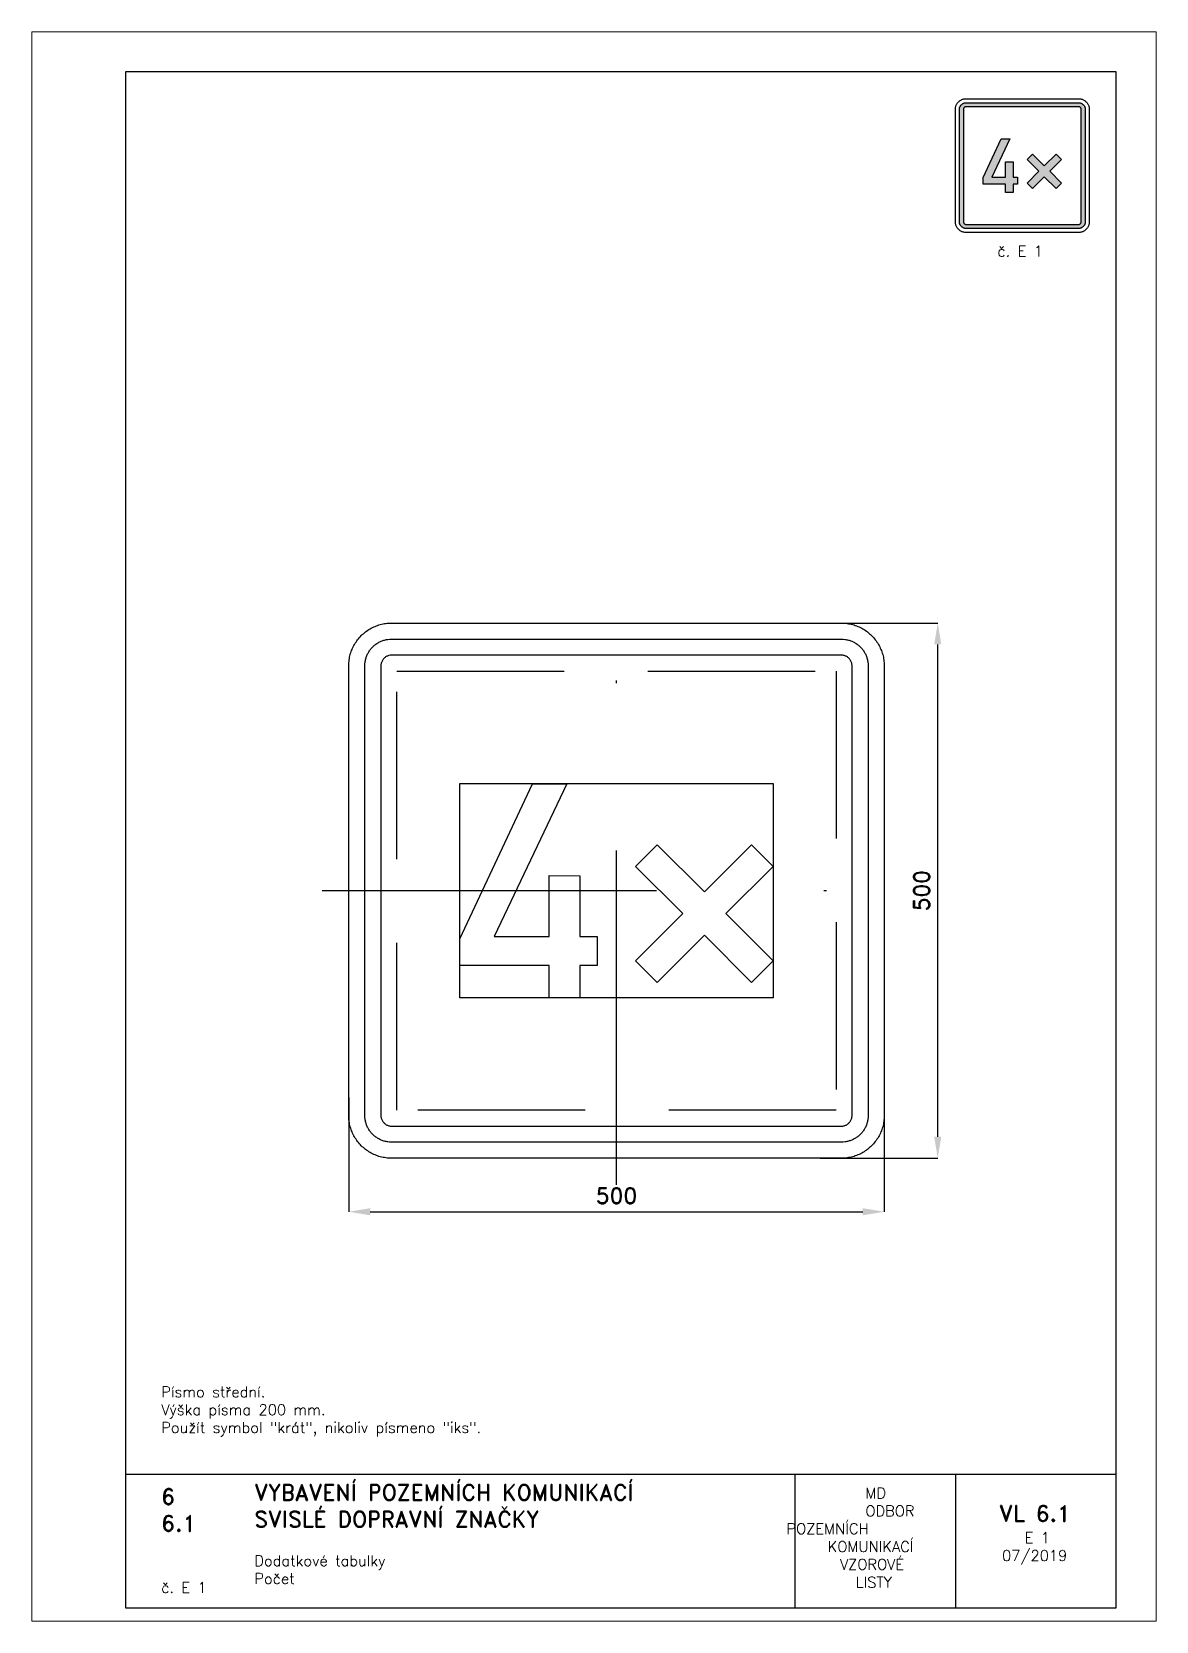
# Paper-space layout 'E 1' of a CAD drawing. Header units: millimetres. Extents: x 0 to 210, y 0 to 297.
# The model-space entities are those that its viewports show. They can reach past a viewport. Long polylines and large blocks are cut down to what shows.
import ezdxf

# ---------------------------------------------------------------- set-up
doc = ezdxf.new("R2010")
doc.units = ezdxf.units.MM
doc.header["$LTSCALE"] = 5
doc.linetypes.add('ČERCHOVANÁX2', pattern=[2, 1, -0.5, 0, -0.5])
doc.linetypes.add('ČÁRKOVANÁX2', pattern=[1.5, 1, -0.5])
for name, color, linetype in [('Kóty', 2, 'Continuous'), ('Rozpiska', 7, 'Continuous'), ('Značka', 7, 'Continuous')]:
    doc.layers.add(name, color=color, linetype=linetype)
doc.layers.add('Rámeček', color=6, linetype='Continuous', plot=False)
doc.styles.get("Standard").update_dxf_attribs({"font": 'romand.shx', "height": 15})
doc.dimstyles.get("Standard").update_dxf_attribs({"dimtxt": 15, "dimasz": 20, "dimexe": 0.18, "dimexo": 0.0625, "dimgap": 7.5, "dimtad": 1, "dimdec": 0, "dimzin": 0, "dimdsep": 46, "dimtxsty": 'Standard', "dimcen": 0.09, "dimadec": 0, "dimazin": 0, "dimtfac": 1, "dimtdec": 0, "dimtofl": 0, "dimtmove": 0, "dimatfit": 3, "dimfxl": 1, "dimtolj": 1, "dimtzin": 0, "dimarcsym": 0})

psp = doc.layouts.new('E 1')

# ---------------------------------------------------------------- texts
at = {"layer": 'Rozpiska', "color": 7, "attachment_point": 1}
for s, width, heights, insert, char_height in [('\\pi1.3372;{\\C6;č. E 1}', 12.0077, [2.67], (179, 257), 2), ('Písmo střední.\\PVýška písma 200 mm.{\\H1.83333x; }\\PPoužít symbol "krát", nikoliv písmeno "iks".{\\H1.74603x; }', 166.2378, [0], (24.17, 43.85), 2), ('6', 149.0422, [0], (24.17, 24.77), 3), ('{\\C6;VYBAVENÍ POZEMNÍCH KOMUNIKACÍ\\P}SVISLÉ DOPRAVNÍ ZNAČKY{\\H1.34524x; }', 149.0422, [0], (41.56, 25.56), 3), ('\\pi14.7414;{\\C6;MD\\P\\pi2.36044;}ODBOR POZEMNÍCH{\\H1.57143x; }\\P\\pi7.69378;KOMUNIKACÍ{\\H1.5x; }\\P\\pi9.97949;{\\C6;VZOROVÉ\\H1.47619x; \\H0.67742x;\\P\\pi12.93187;LISTY\\H1.26984x; }', 33.1018, [0], (140.95, 24.95), 2), ('\\pi1.03113;{\\H1.5x;\\C6;VL 6.1\\P\\pi5.79302;\\H0.66667x;E 1\\H1.66666x; \\H0.6x;\\P\\pi1.5549;07/2019\\H1.80159x; }', 16.0623, [0], (179.66, 21.61), 2), ('6.1', 149.0422, [0], (24.17, 19.78), 3), ('{\\C6;Dodatkové tabulky\\P}Počet{\\H1.83333x; }', 149.0422, [0], (41.56, 12.29), 2), ('{\\C6;č. E 1}', 18.3305, [2.67], (24.17, 7.28), 2)]:
    psp.add_mtext_dynamic_manual_height_columns(s, width=width, gutter_width=100, heights=heights, dxfattribs=dict(at, insert=insert, char_height=char_height))

msp = doc.modelspace()

# ---------------------------------------------------------------- blocks, each defined once
blk = doc.blocks.new('*D0')
at = {"layer": 'Defpoints', "color": 0, "transparency": 16777216}
for p in [(-250, -193.1), (250, -193.1), (250, -300)]:
    blk.add_point(p, dxfattribs=at)
at = {"layer": 'Kóty', "color": 0, "lineweight": -2, "transparency": 16777216}
for p, q in [((-250, -193.2), (-250, -300.2)), ((250, -193.2), (250, -300.2)), ((-230, -300), (230, -300))]:
    blk.add_line(p, q, dxfattribs=at)
at = {"layer": 'Kóty', "color": 0, "transparency": 16777216}
for points in [[(-230, -296.7), (-230, -303.3), (-250, -300)], [(230, -296.7), (230, -303.3), (250, -300)]]:
    blk.add_solid(points, dxfattribs=at)
at = {"layer": 'Kóty', "color": 0, "transparency": 16777216, "insert": (0, -285), "char_height": 15, "attachment_point": 5}
blk.add_mtext('\\A1;500', dxfattribs=at)
blk = doc.blocks.new('*D1')
at = {"layer": 'Defpoints', "color": 0, "transparency": 16777216}
for p in [(190.2, 250), (300, 250), (190.2, -250)]:
    blk.add_point(p, dxfattribs=at)
at = {"layer": 'Kóty', "color": 0, "lineweight": -2, "transparency": 16777216}
for p, q in [((190.3, 250), (300.2, 250)), ((300, -230), (300, 230)), ((190.3, -250), (300.2, -250))]:
    blk.add_line(p, q, dxfattribs=at)
at = {"layer": 'Kóty', "color": 0, "transparency": 16777216}
for points in [[(296.7, 230), (303.3, 230), (300, 250)], [(296.7, -230), (303.3, -230), (300, -250)]]:
    blk.add_solid(points, dxfattribs=at)
at = {"layer": 'Kóty', "color": 0, "transparency": 16777216, "insert": (285, 0), "char_height": 15, "attachment_point": 5, "rotation": 90}
blk.add_mtext('\\A1;500', dxfattribs=at)

# ---------------------------------------------------------------- dimensions: what is measured, and where the dimension line sits
at = {"layer": 'Kóty'}
dim = msp.add_linear_dim(base=(300, 250), p1=(190.2202, -250), p2=(190.2202, 250), angle=90, dimstyle='Standard', dxfattribs=at)
dim.commit()
dim.dimension.update_dxf_attribs({"geometry": '*D1', "text_midpoint": (285, 0)})
dim = msp.add_linear_dim(base=(250, -300), p1=(-250.0001, -193.126), p2=(250, -193.126), dimstyle='Standard', dxfattribs=at)
dim.commit()
dim.dimension.update_dxf_attribs({"geometry": '*D0', "text_midpoint": (-0.0001, -285)})

# ---------------------------------------------------------------- linework, layer by layer
at = {"layer": 'Značka', "color": 6, "linetype": 'ČERCHOVANÁX2', "ltscale": 2.5}
for points in [[(0, -275), (0, 275)], [(-275, 0), (275, 0)]]:
    msp.add_lwpolyline(points, dxfattribs=at)
at = {"layer": 'Značka', "color": 5}
for points in [[(-210, -250), (-210.157, -250), (-210.314, -249.999, -0.0321792), (-215.479, -249.637, -0.0354421), (-220.555, -248.582, -0.036268), (-225.464, -246.923, -0.0344214), (-230.091, -244.589, -0.0337216), (-234.4018, -241.714, -0.0340857), (-238.2843, -238.284, -0.0342112), (-241.7173, -234.403, -0.0342298), (-244.5886, -230.091, -0.0340429), (-246.9061, -225.461, -0.0334123), (-248.5824, -220.555, -0.0341277), (-249.6543, -215.477, -0.0367441), (-249.9988, -210.314), (-249.9996, -210.157), (-250.0001, -210), (-250.0001, 210), (-249.9996, 210.157), (-249.9988, 210.314, -0.0321789), (-249.637, 215.479, -0.0354442), (-248.5824, 220.555, -0.0362607), (-246.9228, 225.464, -0.0344197), (-244.5886, 230.091, -0.0337239), (-241.714, 234.402, -0.0340855), (-238.2843, 238.284, -0.0342037), (-234.4026, 241.717, -0.0342324), (-230.091, 244.589, -0.0340475), (-225.461, 246.906, -0.0334164), (-220.555, 248.582, -0.0341289), (-215.477, 249.654, -0.0367528), (-210.314, 249.999), (-210.157, 250), (-210, 250), (210, 250), (210.157, 250), (210.314, 249.999, -0.0321907), (215.479, 249.637, -0.03544), (220.555, 248.582, -0.0362704), (225.464, 246.923, -0.0344355), (230.091, 244.589, -0.0337251), (234.402, 241.714, -0.0340812), (238.284, 238.284, -0.0341978), (241.717, 234.403, -0.0342291), (244.589, 230.091, -0.0340343), (246.906, 225.461, -0.0334025), (248.582, 220.555, -0.0341305), (249.654, 215.477, -0.0367399), (249.999, 210.314), (250, 210.157), (250, 210), (250, -210), (250, -210.157), (249.999, -210.314, -0.0321792), (249.637, -215.479, -0.0354421), (248.582, -220.555, -0.0362602), (246.923, -225.464, -0.0344239), (244.589, -230.091, -0.033722), (241.714, -234.402, -0.0340968), (238.284, -238.284, -0.0342179), (234.403, -241.717, -0.0342384), (230.091, -244.589, -0.0340529), (225.46, -246.906, -0.0334149), (220.555, -248.582, -0.0341263), (215.477, -249.654, -0.0367459), (210.314, -249.999), (210.157, -250), (210, -250), (-210, -250)], [(-210, -235), (-210.098, -235), (-210.196, -234.999, -0.0321816), (-213.425, -234.773, -0.0354412), (-216.597, -234.114, -0.0362666), (-219.665, -233.077, -0.0344236), (-222.557, -231.618, -0.033722), (-225.251, -229.821, -0.0340848), (-227.678, -227.678, -0.0342109), (-229.823, -225.252, -0.034229), (-231.6179, -222.557, -0.0340449), (-233.0663, -219.663, -0.0334114), (-234.114, -216.597, -0.0341257), (-234.7839, -213.423, -0.0367454), (-234.9993, -210.196), (-234.9998, -210.098), (-235.0001, -210), (-235.0001, 210), (-234.9998, 210.098), (-234.9993, 210.196, -0.0321814), (-234.7732, 213.424, -0.0354436), (-234.114, 216.597, -0.0362629), (-233.0768, 219.665, -0.0344292), (-231.6179, 222.557, -0.0337131), (-229.821, 225.251, -0.0340835), (-227.678, 227.678, -0.0342145), (-225.252, 229.823, -0.0342271), (-222.557, 231.618, -0.0340608), (-219.663, 233.066, -0.0334078), (-216.597, 234.114, -0.0341377), (-213.423, 234.784, -0.036755), (-210.196, 234.999), (-210.098, 235), (-210, 235), (210, 235), (210.098, 235), (210.196, 234.999, -0.0321788), (213.424, 234.773, -0.0354289), (216.597, 234.114, -0.0362786), (219.665, 233.077, -0.0344075), (222.557, 231.618, -0.0337259), (225.251, 229.821, -0.0340936), (227.678, 227.678, -0.034195), (229.823, 225.252, -0.0342346), (231.618, 222.557, -0.0340429), (233.066, 219.663, -0.0334189), (234.114, 216.597, -0.0341176), (234.784, 213.423, -0.0367368), (234.999, 210.196), (235, 210.098), (235, 210), (235, -210), (235, -210.098), (234.999, -210.196, -0.032179), (234.773, -213.424, -0.0354685), (234.114, -216.597, -0.036283), (233.077, -219.665, -0.0344395), (231.618, -222.557, -0.0337417), (229.821, -225.251, -0.0340764), (227.678, -227.678, -0.0342138), (225.252, -229.823, -0.0342266), (222.557, -231.618, -0.0340362), (219.663, -233.066, -0.0334175), (216.597, -234.114, -0.0341223), (213.423, -234.784, -0.0367433), (210.196, -234.999), (210.098, -235), (210, -235), (-210, -235)], [(-210, -220), (210, -220), (210.039, -220), (210.079, -220, 0.03219), (211.37, -219.909, 0.0354467), (212.639, -219.646, 0.0362553), (213.866, -219.231, 0.0344355), (215.023, -218.647, 0.0336927), (216.1, -217.929, 0.0340968), (217.071, -217.071, 0.0341796), (217.929, -216.101, 0.0342395), (218.647, -215.023, 0.0340657), (219.227, -213.865, 0.0333765), (219.646, -212.639, 0.0341767), (219.914, -211.369, 0.0367178), (220, -210.079), (220, -210.039), (220, -210), (220, 210), (220, 210.039), (220, 210.079, 0.0321782), (219.909, 211.37, 0.0353927), (219.646, 212.639, 0.0362965), (219.231, 213.866, 0.0344442), (218.647, 215.023, 0.0337419), (217.928, 216.1, 0.0340344), (217.071, 217.071, 0.0341854), (216.101, 217.929, 0.0341795), (215.023, 218.647, 0.0340552), (213.865, 219.227, 0.0333953), (212.639, 219.646, 0.0341316), (211.369, 219.914, 0.0367638), (210.078, 220), (210.039, 220), (210, 220), (-210, 220), (-210.039, 220), (-210.079, 220), (-211.37, 219.909), (-212.639, 219.646, 0.036239), (-213.866, 219.231, 0.0343799), (-215.023, 218.647, 0.0336928), (-216.1, 217.929, 0.0340771), (-217.071, 217.071, 0.0342018), (-217.929, 216.101, 0.0342316), (-218.647, 215.023, 0.0340541), (-219.227, 213.865, 0.0334198), (-219.646, 212.639, 0.0341236), (-219.914, 211.369, 0.0367461), (-220, 210.079), (-220, 210.039), (-220, 210), (-220, -210), (-220, -210.039), (-220, -210.079, 0.0321848), (-219.909, -211.37, 0.0354428), (-219.646, -212.639, 0.0362682), (-219.231, -213.866, 0.034425), (-218.647, -215.023, 0.0337251), (-217.929, -216.1, 0.0340812), (-217.071, -217.071, 0.0342016), (-216.101, -217.929, 0.0342325), (-215.023, -218.647, 0.0340474), (-213.865, -219.227, 0.0334156), (-212.639, -219.646, 0.0341291), (-211.369, -219.914, 0.0367532), (-210.079, -220), (-210.039, -220), (-210, -220)]]:
    msp.add_lwpolyline(points, format="xyb", dxfattribs=at)
at = {"layer": 'Značka', "color": 6, "linetype": 'ČÁRKOVANÁX2', "ltscale": 1.25}
msp.add_lwpolyline([(-205, -205), (-205, 205), (205, 205), (205, -205), (-205, -205)], dxfattribs=at)
at = {"layer": 'Značka', "color": 6, "linetype": 'ČÁRKOVANÁX2', "ltscale": 2.5}
msp.add_lwpolyline([(-146.34, -100), (-146.34, 100), (146.34, 100), (146.34, -100), (-146.34, -100)], dxfattribs=at)
at = {"layer": 'Značka', "color": 5}
for points in [[(-62.736, -100), (-62.736, -69.812), (-146.319, -69.812), (-146.319, -44.875), (-78.507, 99.729), (-46.382, 99.729), (-114.194, -42.958), (-62.736, -42.958), (-62.736, 14.042), (-34.194, 13.938), (-34.194, -42.958), (-17.944, -42.958), (-17.944, -69.812), (-34.194, -69.812), (-34.194, -100), (-62.736, -100)], [(17.769, -65.511), (37.972, -85.714), (82.054, -41.632), (126.137, -85.714), (146.34, -65.511), (102.257, -21.429), (146.34, 22.654), (126.137, 42.857), (82.054, -1.226), (37.972, 42.857), (17.769, 22.654), (61.852, -21.429), (17.769, -65.511)]]:
    msp.add_lwpolyline(points, dxfattribs=at)

msp.set_redraw_order([(e.dxf.handle, doc.entitydb.next_handle()) for e in msp.query("TEXT MTEXT ATTDEF DIMENSION ARC_DIMENSION")])  # texts and dimensions are drawn at this point

# ---------------------------------------------------------------- hatches: boundary and pattern name
at = {"layer": 'Značka'}
h = psp.add_hatch(color=249, dxfattribs=at)
h.dxf.hatch_style = 1
edge = h.paths.add_edge_path()
edge.add_line((174.5, 260.25), (174.5, 260.25))
edge.add_line((174.5, 260.25), (174.49, 260.25))
edge.add_arc((174.5, 261.51), 1.26, 262.3055, 269.678, ccw=False)
edge.add_arc((174.48, 261.4), 1.14, 254.2033, 262.3231, ccw=False)
edge.add_arc((174.45, 261.38), 1.12, 247.1648, 255.473, ccw=False)
edge.add_arc((174.47, 261.43), 1.18, 239.289, 247.1743, ccw=False)
edge.add_arc((174.47, 261.46), 1.2, 232.4423, 240.1678, ccw=False)
edge.add_arc((174.46, 261.45), 1.19, 224.6391, 232.4477, ccw=False)
edge.add_arc((174.45, 261.46), 1.18, 217.5705, 225.4075, ccw=False)
edge.add_arc((174.45, 261.46), 1.18, 209.7398, 217.5815, ccw=False)
edge.add_arc((174.44, 261.48), 1.19, 202.6883, 210.4877, ccw=False)
edge.add_arc((174.47, 261.49), 1.21, 195.0393, 202.694, ccw=False)
edge.add_arc((174.44, 261.49), 1.19, 188.009, 195.8274, ccw=False)
edge.add_arc((174.35, 261.48), 1.1, 179.6105, 188.0281, ccw=False)
edge.add_line((173.25, 261.49), (173.25, 261.5))
edge.add_line((173.25, 261.5), (173.25, 261.5))
edge.add_line((173.25, 261.5), (173.25, 282.5))
edge.add_line((173.25, 282.5), (173.25, 282.5))
edge.add_line((173.25, 282.5), (173.25, 282.51))
edge.add_arc((174.51, 282.5), 1.26, 172.3054, 179.6778, ccw=False)
edge.add_arc((174.4, 282.52), 1.14, 164.2057, 172.325, ccw=False)
edge.add_arc((174.38, 282.55), 1.12, 157.1657, 165.4732, ccw=False)
edge.add_arc((174.43, 282.53), 1.18, 149.2901, 157.1747, ccw=False)
edge.add_arc((174.46, 282.53), 1.2, 142.438, 150.1642, ccw=False)
edge.add_arc((174.45, 282.54), 1.19, 134.6439, 142.4523, ccw=False)
edge.add_arc((174.46, 282.55), 1.18, 127.5626, 135.3994, ccw=False)
edge.add_arc((174.46, 282.55), 1.18, 119.746, 127.587, ccw=False)
edge.add_arc((174.48, 282.56), 1.19, 112.6811, 120.4822, ccw=False)
edge.add_arc((174.49, 282.53), 1.21, 105.0439, 112.6995, ccw=False)
edge.add_arc((174.49, 282.56), 1.19, 98.0106, 105.8293, ccw=False)
edge.add_arc((174.48, 282.65), 1.1, 89.6033, 98.0211, ccw=False)
edge.add_line((174.49, 283.75), (174.5, 283.75))
edge.add_line((174.5, 283.75), (174.5, 283.75))
edge.add_line((174.5, 283.75), (195.5, 283.75))
edge.add_line((195.5, 283.75), (195.5, 283.75))
edge.add_line((195.5, 283.75), (195.51, 283.75))
edge.add_arc((195.5, 282.49), 1.26, 82.309, 89.6813, ccw=False)
edge.add_arc((195.52, 282.6), 1.14, 74.2066, 82.3275, ccw=False)
edge.add_arc((195.55, 282.62), 1.12, 67.1711, 75.4778, ccw=False)
edge.add_arc((195.53, 282.57), 1.18, 59.2865, 67.172, ccw=False)
edge.add_arc((195.53, 282.54), 1.2, 52.4328, 60.1576, ccw=False)
edge.add_arc((195.54, 282.55), 1.19, 44.6525, 52.4596, ccw=False)
edge.add_arc((195.55, 282.54), 1.18, 37.5645, 45.3999, ccw=False)
edge.add_arc((195.55, 282.54), 1.18, 29.7452, 37.5858, ccw=False)
edge.add_arc((195.56, 282.52), 1.19, 22.6804, 30.4813, ccw=False)
edge.add_arc((195.53, 282.51), 1.21, 15.043, 22.6993, ccw=False)
edge.add_arc((195.56, 282.51), 1.19, 8.0104, 15.8287, ccw=False)
edge.add_arc((195.65, 282.52), 1.1, -0.3972, 8.0206, ccw=False)
edge.add_line((196.75, 282.51), (196.75, 282.5))
edge.add_line((196.75, 282.5), (196.75, 282.5))
edge.add_line((196.75, 282.5), (196.75, 261.5))
edge.add_line((196.75, 261.5), (196.75, 261.5))
edge.add_line((196.75, 261.5), (196.75, 261.49))
edge.add_arc((195.49, 261.5), 1.26, 352.3091, 359.6814, ccw=False)
edge.add_arc((195.6, 261.48), 1.14, 344.2042, 352.3256, ccw=False)
edge.add_arc((195.62, 261.45), 1.12, 337.1702, 345.4776, ccw=False)
edge.add_arc((195.57, 261.47), 1.18, 329.2854, 337.1716, ccw=False)
edge.add_arc((195.54, 261.47), 1.2, 322.4371, 330.1612, ccw=False)
edge.add_arc((195.55, 261.46), 1.19, 314.6477, 322.455, ccw=False)
edge.add_arc((195.54, 261.45), 1.19, 307.5724, 315.4079, ccw=False)
edge.add_arc((195.54, 261.45), 1.18, 299.739, 307.5803, ccw=False)
edge.add_arc((195.52, 261.44), 1.19, 292.6876, 300.4868, ccw=False)
edge.add_arc((195.52, 261.47), 1.21, 285.0384, 292.6938, ccw=False)
edge.add_arc((195.51, 261.44), 1.19, 278.0088, 285.8269, ccw=False)
edge.add_arc((195.52, 261.35), 1.1, 269.61, 278.0276, ccw=False)
edge.add_line((195.51, 260.25), (195.5, 260.25))
edge.add_line((195.5, 260.25), (195.5, 260.25))
edge.add_line((195.5, 260.25), (174.5, 260.25))
edge = h.paths.add_edge_path(flags=16)
edge.add_line((174.5, 261), (195.5, 261))
edge.add_line((195.5, 261), (195.5, 261))
edge.add_line((195.5, 261), (195.5, 261))
edge.add_arc((195.5, 261.5), 0.503, 270.3194, 277.6916)
edge.add_arc((195.51, 261.46), 0.458, 277.679, 285.7992)
edge.add_arc((195.52, 261.45), 0.447, 284.5287, 292.8364)
edge.add_arc((195.51, 261.47), 0.471, 292.8205, 300.7051)
edge.add_arc((195.51, 261.48), 0.481, 299.8534, 307.5783)
edge.add_arc((195.52, 261.48), 0.476, 307.5402, 315.3493)
edge.add_arc((195.52, 261.48), 0.474, 314.5976, 322.438)
edge.add_arc((195.52, 261.48), 0.473, 322.412, 330.257)
edge.add_arc((195.52, 261.49), 0.476, 329.4876, 337.2874)
edge.add_arc((195.51, 261.49), 0.485, 337.308, 344.9636)
edge.add_arc((195.52, 261.5), 0.476, 344.1737, 351.9871)
edge.add_arc((195.56, 261.49), 0.441, 351.9794, 360.396)
edge.add_line((196, 261.5), (196, 261.5))
edge.add_line((196, 261.5), (196, 261.5))
edge.add_line((196, 261.5), (196, 282.5))
edge.add_line((196, 282.5), (196, 282.5))
edge.add_line((196, 282.5), (196, 282.5))
edge.add_arc((195.5, 282.5), 0.503, 0.3459, 7.7181)
edge.add_arc((195.54, 282.51), 0.458, 7.649, 15.7685)
edge.add_arc((195.55, 282.52), 0.447, 14.5335, 22.8399)
edge.add_arc((195.53, 282.51), 0.471, 22.8393, 30.7258)
edge.add_arc((195.52, 282.51), 0.48, 29.8265, 37.5537)
edge.add_arc((195.52, 282.51), 0.476, 37.5608, 45.3685)
edge.add_arc((195.52, 282.52), 0.474, 44.5885, 52.4236)
edge.add_arc((195.52, 282.52), 0.473, 52.4118, 60.2571)
edge.add_arc((195.51, 282.52), 0.476, 59.4944, 67.2963)
edge.add_arc((195.51, 282.51), 0.485, 67.3044, 74.9586)
edge.add_arc((195.5, 282.52), 0.476, 74.1775, 81.9907)
edge.add_arc((195.51, 282.56), 0.44, 81.9777, 90.3941)
edge.add_line((195.5, 283), (195.5, 283))
edge.add_line((195.5, 283), (195.5, 283))
edge.add_line((195.5, 283), (174.5, 283))
edge.add_line((174.5, 283), (174.5, 283))
edge.add_line((174.5, 283), (174.5, 283))
edge.add_line((174.5, 283), (174.43, 283))
edge.add_arc((174.49, 282.54), 0.458, 97.6491, 105.7684)
edge.add_arc((174.48, 282.55), 0.447, 104.5321, 112.8385)
edge.add_arc((174.49, 282.53), 0.471, 112.8433, 120.7297)
edge.add_arc((174.49, 282.52), 0.48, 119.809, 127.5368)
edge.add_arc((174.49, 282.52), 0.476, 127.5697, 135.3771)
edge.add_arc((174.48, 282.52), 0.474, 134.5832, 142.4157)
edge.add_arc((174.48, 282.52), 0.474, 142.4172, 150.2591)
edge.add_arc((174.48, 282.51), 0.476, 149.5227, 157.3234)
edge.add_arc((174.49, 282.51), 0.485, 157.3006, 164.9541)
edge.add_arc((174.48, 282.5), 0.476, 164.1752, 171.993)
edge.add_arc((174.44, 282.51), 0.44, 171.9726, 180.3904)
edge.add_line((174, 282.5), (174, 282.5))
edge.add_line((174, 282.5), (174, 282.5))
edge.add_line((174, 282.5), (174, 261.5))
edge.add_line((174, 261.5), (174, 261.5))
edge.add_line((174, 261.5), (174, 261.5))
edge.add_arc((174.5, 261.5), 0.503, 180.3187, 187.6911)
edge.add_arc((174.46, 261.49), 0.458, 187.6791, 195.7991)
edge.add_arc((174.45, 261.48), 0.447, 194.5273, 202.8349)
edge.add_arc((174.47, 261.49), 0.471, 202.8245, 210.7091)
edge.add_arc((174.48, 261.49), 0.481, 209.8359, 217.5614)
edge.add_arc((174.48, 261.48), 0.476, 217.5491, 225.3579)
edge.add_arc((174.48, 261.48), 0.474, 224.5923, 232.4301)
edge.add_arc((174.48, 261.48), 0.474, 232.4173, 240.259)
edge.add_arc((174.49, 261.48), 0.476, 239.5159, 247.3144)
edge.add_arc((174.49, 261.49), 0.485, 247.3041, 254.9591)
edge.add_arc((174.5, 261.48), 0.476, 254.1714, 261.9894)
edge.add_arc((174.49, 261.44), 0.441, 261.9743, 270.3922)
edge.add_line((174.5, 261), (174.5, 261))
edge.add_line((174.5, 261), (174.5, 261))
h = psp.add_hatch(color=249, dxfattribs=at)
h.dxf.hatch_style = 1
h.paths.add_polyline_path([(185.89, 268.72), (186.9, 267.71), (189.1, 269.92), (191.31, 267.71), (192.32, 268.72), (190.11, 270.93), (192.32, 273.13), (191.31, 274.14), (189.1, 271.94), (186.9, 274.14), (185.89, 273.13), (188.09, 270.93)])
h.paths.add_polyline_path([(181.86, 267), (181.86, 268.51), (177.68, 268.51), (177.68, 269.76), (181.07, 276.99), (182.68, 276.99), (179.29, 269.85), (181.86, 269.85), (181.86, 272.7), (183.29, 272.7), (183.29, 269.85), (184.1, 269.85), (184.1, 268.51), (183.29, 268.51), (183.29, 267)])

# ---------------------------------------------------------------- linework, layer by layer
at = {"layer": 'Rozpiska', "color": 7}
for p, q in [((17.5, 27.5), (202.5, 27.5)), ((142.5, 27.5), (142.5, 2.5)), ((172.5, 27.5), (172.5, 2.5))]:
    psp.add_line(p, q, dxfattribs=at)
psp.add_lwpolyline([(17.5, 2.5), (202.5, 2.5), (202.5, 289.5), (17.5, 289.5)], close=True, dxfattribs=at)
at = {"layer": 'Značka', "color": 7}
psp.add_lwpolyline([(174.5, 259.5), (174.49, 259.5), (174.48, 259.5, -0.03218), (174.23, 259.52, -0.035443), (173.97, 259.57, -0.036267), (173.73, 259.65, -0.034421), (173.5, 259.77, -0.033721), (173.28, 259.91, -0.034085), (173.09, 260.09, -0.034209), (172.91, 260.28, -0.034229), (172.77, 260.5, -0.034044), (172.65, 260.73, -0.033412), (172.57, 260.97, -0.034127), (172.52, 261.23, -0.036745), (172.5, 261.48), (172.5, 261.49), (172.5, 261.5), (172.5, 282.5), (172.5, 282.51), (172.5, 282.52, -0.03218), (172.52, 282.77, -0.035444), (172.57, 283.03, -0.036268), (172.65, 283.27, -0.034424), (172.77, 283.5, -0.033722), (172.91, 283.72, -0.034083), (173.09, 283.91, -0.034209), (173.28, 284.09, -0.034228), (173.5, 284.23, -0.034047), (173.73, 284.35, -0.033416), (173.97, 284.43, -0.034123), (174.23, 284.48, -0.036747), (174.48, 284.5), (174.49, 284.5), (174.5, 284.5), (195.5, 284.5), (195.51, 284.5), (195.52, 284.5, -0.032185), (195.77, 284.48, -0.035449), (196.03, 284.43, -0.036267), (196.27, 284.35, -0.034422), (196.5, 284.23, -0.033722), (196.72, 284.09, -0.034086), (196.91, 283.91, -0.03421), (197.09, 283.72, -0.034231), (197.23, 283.5, -0.03405), (197.35, 283.27, -0.033417), (197.43, 283.03, -0.034122), (197.48, 282.77, -0.036747), (197.5, 282.52), (197.5, 282.51), (197.5, 282.5), (197.5, 261.5), (197.5, 261.49), (197.5, 261.48, -0.032185), (197.48, 261.23, -0.035448), (197.43, 260.97, -0.036265), (197.35, 260.73, -0.034418), (197.23, 260.5, -0.033721), (197.09, 260.28, -0.034088), (196.91, 260.09, -0.03421), (196.72, 259.91, -0.034232), (196.5, 259.77, -0.034047), (196.27, 259.65, -0.033413), (196.03, 259.57, -0.034126), (195.77, 259.52, -0.036745), (195.52, 259.5), (195.51, 259.5), (195.5, 259.5), (174.5, 259.5)], format="xyb", dxfattribs=at)
at = {"layer": 'Značka', "color": 249}
for points in [[(174.5, 260.25), (174.5, 260.25), (174.49, 260.25, -0.03218), (174.33, 260.26, -0.035444), (174.17, 260.29, -0.036267), (174.02, 260.35, -0.03442), (173.87, 260.42, -0.033721), (173.74, 260.51, -0.034084), (173.62, 260.62, -0.034209), (173.51, 260.74, -0.034229), (173.42, 260.87, -0.034044), (173.35, 261.02, -0.033412), (173.29, 261.17, -0.034127), (173.26, 261.33, -0.036745), (173.25, 261.49), (173.25, 261.5), (173.25, 261.5), (173.25, 282.5), (173.25, 282.5), (173.25, 282.51, -0.032179), (173.26, 282.67, -0.035442), (173.29, 282.83, -0.036264), (173.35, 282.98, -0.034417), (173.42, 283.13, -0.033725), (173.51, 283.26, -0.034084), (173.62, 283.38, -0.034208), (173.74, 283.49, -0.034226), (173.87, 283.58, -0.034052), (174.02, 283.65, -0.033416), (174.17, 283.71, -0.034129), (174.33, 283.74, -0.036746), (174.49, 283.75), (174.5, 283.75), (174.5, 283.75), (195.5, 283.75), (195.5, 283.75), (195.51, 283.75, -0.032179), (195.67, 283.74, -0.035449), (195.83, 283.71, -0.036261), (195.98, 283.65, -0.03442), (196.13, 283.58, -0.033718), (196.26, 283.49, -0.034078), (196.38, 283.38, -0.034201), (196.49, 283.26, -0.034225), (196.58, 283.13, -0.034051), (196.65, 282.98, -0.033419), (196.71, 282.83, -0.034127), (196.74, 282.67, -0.036746), (196.75, 282.51), (196.75, 282.5), (196.75, 282.5), (196.75, 261.5), (196.75, 261.5), (196.75, 261.49, -0.032179), (196.74, 261.33, -0.035451), (196.71, 261.17, -0.036264), (196.65, 261.02, -0.034424), (196.58, 260.87, -0.033715), (196.49, 260.74, -0.034079), (196.38, 260.62, -0.034202), (196.26, 260.51, -0.034228), (196.13, 260.42, -0.034044), (195.98, 260.35, -0.033415), (195.83, 260.29, -0.034126), (195.67, 260.26, -0.036745), (195.51, 260.25), (195.5, 260.25), (195.5, 260.25), (174.5, 260.25)], [(174.5, 261), (195.5, 261), (195.5, 261), (195.5, 261, 0.032178), (195.57, 261, 0.035446), (195.63, 261.02, 0.036265), (195.69, 261.04, 0.034417), (195.75, 261.07, 0.033719), (195.8, 261.1, 0.034087), (195.85, 261.15, 0.034224), (195.9, 261.19, 0.034244), (195.93, 261.25, 0.034046), (195.96, 261.31, 0.033416), (195.98, 261.37, 0.034106), (196, 261.43, 0.036741), (196, 261.5), (196, 261.5), (196, 261.5), (196, 282.5), (196, 282.5), (196, 282.5, 0.032178), (196, 282.57, 0.035443), (195.98, 282.63, 0.036259), (195.96, 282.69, 0.034425), (195.93, 282.75, 0.033729), (195.9, 282.81, 0.034081), (195.85, 282.85, 0.0342), (195.8, 282.9, 0.034245), (195.75, 282.93, 0.034056), (195.69, 282.96, 0.03341), (195.63, 282.98, 0.034105), (195.57, 283, 0.03674), (195.5, 283), (195.5, 283), (195.5, 283), (174.5, 283), (174.5, 283), (174.5, 283), (174.43, 283, 0.035442), (174.37, 282.98, 0.036259), (174.31, 282.96, 0.034425), (174.25, 282.93, 0.033732), (174.19, 282.9, 0.034079), (174.15, 282.85, 0.034189), (174.1, 282.81, 0.03423), (174.07, 282.75, 0.03405), (174.04, 282.69, 0.033407), (174.02, 282.63, 0.034125), (174, 282.57, 0.036746), (174, 282.5), (174, 282.5), (174, 282.5), (174, 261.5), (174, 261.5), (174, 261.5, 0.032179), (174, 261.43, 0.035445), (174.02, 261.37, 0.036265), (174.04, 261.31, 0.034417), (174.07, 261.25, 0.033722), (174.1, 261.19, 0.034086), (174.15, 261.15, 0.034212), (174.19, 261.1, 0.034229), (174.25, 261.07, 0.034041), (174.31, 261.04, 0.033414), (174.37, 261.02, 0.034126), (174.43, 261, 0.036747), (174.5, 261), (174.5, 261), (174.5, 261)]]:
    psp.add_lwpolyline(points, format="xyb", dxfattribs=at)
for points in [[(181.86, 267), (181.86, 268.51), (177.68, 268.51), (177.68, 269.76), (181.07, 276.99), (182.68, 276.99), (179.29, 269.85), (181.86, 269.85), (181.86, 272.7), (183.29, 272.7), (183.29, 269.85), (184.1, 269.85), (184.1, 268.51), (183.29, 268.51), (183.29, 267), (181.86, 267)], [(185.89, 268.72), (186.9, 267.71), (189.1, 269.92), (191.31, 267.71), (192.32, 268.72), (190.11, 270.93), (192.32, 273.13), (191.31, 274.14), (189.1, 271.94), (186.9, 274.14), (185.89, 273.13), (188.09, 270.93), (185.89, 268.72)]]:
    psp.add_lwpolyline(points, dxfattribs=at)

psp.set_redraw_order([(e.dxf.handle, doc.entitydb.next_handle()) for e in psp.query("TEXT MTEXT ATTDEF DIMENSION ARC_DIMENSION")])  # texts and dimensions are drawn at this point

# ---------------------------------------------------------------- viewports
at = {"layer": 'Rámeček'}
psp.add_viewport(center=(105, 148.5), size=(210, 297), view_center_point=(-20.9996, 59.9416), view_height=1485, dxfattribs=at)

doc.saveas('drawing.dxf')
